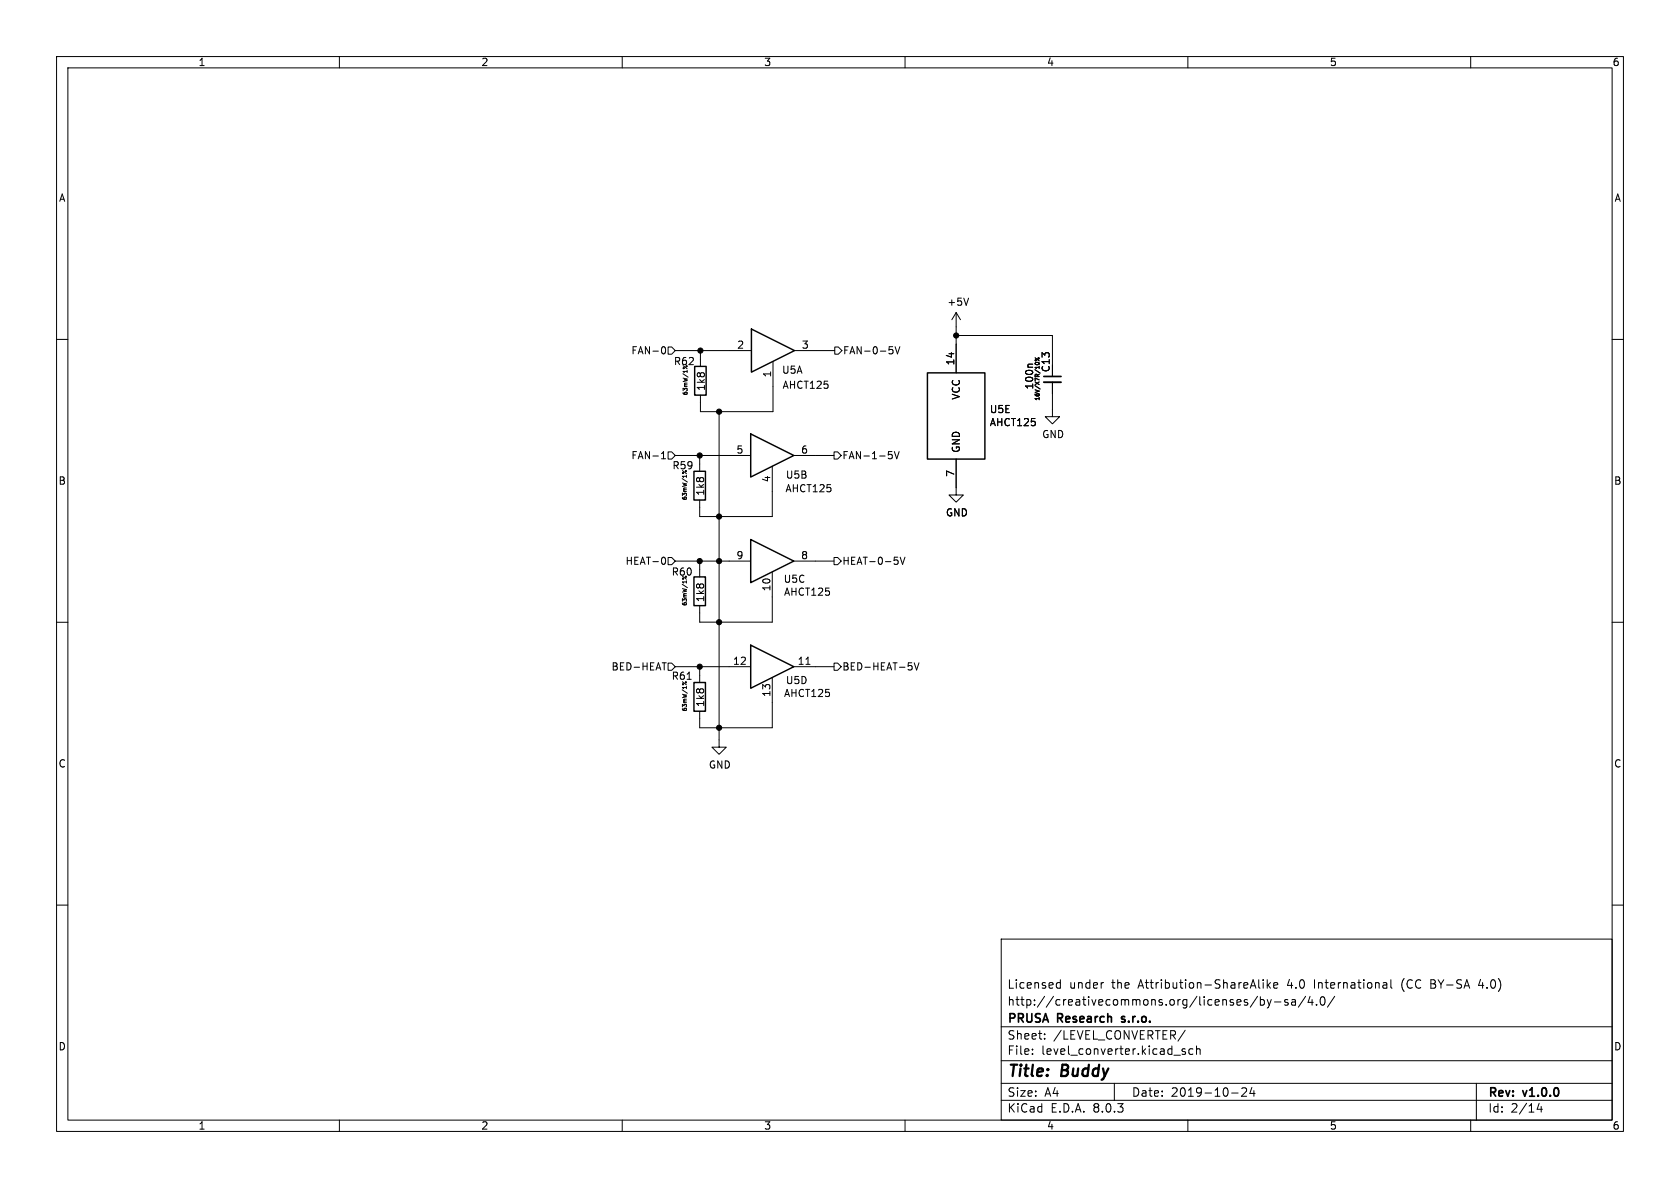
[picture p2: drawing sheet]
<svg xmlns="http://www.w3.org/2000/svg" width="297mm" height="210mm" viewBox="0 0 297 210" stroke-linecap="round" stroke-linejoin="round" font-family="sans-serif">
<defs><g id="words">
<g font-size="2.8">
<text x="178" y="190.9">Title:</text>
<text x="187.7" y="190.9">Buddy</text>
</g>
<g font-size="2.1">
<text x="178" y="178">http://creativecommons.org/licenses/by-sa/4.0/</text>
<text x="178" y="175">Licensed</text>
<text x="189" y="175">under</text>
<text x="196.6" y="175">the</text>
<text x="201.4" y="175">Attribution-ShareAlike</text>
<text x="227.8" y="175">4.0</text>
<text x="232.7" y="175">International</text>
<text x="248.3" y="175">(CC</text>
<text x="253.6" y="175">BY-SA</text>
<text x="262.3" y="175">4.0)</text>
<text x="178" y="184">Sheet:</text>
<text x="178" y="181.2">PRUSA</text>
<text x="186.2" y="184">/LEVEL_CONVERTER/</text>
<text x="187" y="181.2">Research</text>
<text x="199" y="181.2">s.r.o.</text>
<text x="178" y="186.7">File:</text>
<text x="184.1" y="186.7">level_converter.kicad_sch</text>
<text x="178" y="196.9">KiCad</text>
<text x="178" y="194.1">Size:</text>
<text x="184.7" y="194.1">A4</text>
<text x="185.7" y="196.9">E.D.A.</text>
<text x="193.3" y="196.9">8.0.3</text>
<text x="200" y="194.1">Date:</text>
<text x="207" y="194.1">2019-10-24</text>
<text x="263" y="194.3">Rev:</text>
<text x="263" y="196.9">Id:</text>
<text x="267.1" y="196.9">2/14</text>
<text x="269.4" y="194.3">v1.0.0</text>
</g>
<g font-size="1.8">
<text x="35" y="11.9">1</text>
<text x="85" y="11.9">2</text>
<text x="135" y="11.9">3</text>
<text x="185" y="11.9">4</text>
<text x="235" y="11.9">5</text>
<text x="285" y="11.9">6</text>
<text x="10.3" y="35.9">A</text>
<text x="285.3" y="35.9">A</text>
<text x="167.4" y="54.3">+5V</text>
<text x="111.5" y="62.8">FAN-0</text>
<text x="119" y="64.7">R62</text>
<text x="130.2" y="61.7">2</text>
<text x="141.7" y="61.7">3</text>
<text x="148.9" y="62.8">FAN-0-5V</text>
<text x="168.8" y="64.7" transform="rotate(-90 168.8 64.7)">14</text>
<text x="185.8" y="65.9" transform="rotate(-90 185.8 65.9)">C13</text>
<text x="124.8" y="69.2" transform="rotate(-90 124.8 69.2)">1k8</text>
<text x="136.4" y="66.8" transform="rotate(-90 136.4 66.8)">1</text>
<text x="138.2" y="66.3">U5A</text>
<text x="138.2" y="68.9">AHCT125</text>
<text x="169.9" y="70.8" transform="rotate(-90 169.9 70.8)">VCC</text>
<text x="182.9" y="69" transform="rotate(-90 182.9 69)">100n</text>
<text x="174.9" y="73.2">U5E</text>
<text x="174.9" y="75.5">AHCT125</text>
<text x="184.1" y="77.6">GND</text>
<text x="111.5" y="81.4">FAN-1</text>
<text x="118.8" y="83.2">R59</text>
<text x="130.1" y="80.3">5</text>
<text x="141.5" y="80.3">6</text>
<text x="148.8" y="81.4">FAN-1-5V</text>
<text x="169.9" y="80.1" transform="rotate(-90 169.9 80.1)">GND</text>
<text x="10.3" y="85.9">B</text>
<text x="124.7" y="87.7" transform="rotate(-90 124.7 87.7)">1k8</text>
<text x="136.3" y="85.4" transform="rotate(-90 136.3 85.4)">4</text>
<text x="138.8" y="87.2">AHCT125</text>
<text x="138.8" y="84.8">U5B</text>
<text x="168.8" y="84.4" transform="rotate(-90 168.8 84.4)">7</text>
<text x="285.3" y="85.9">B</text>
<text x="167.1" y="91.5">GND</text>
<text x="110.5" y="100.1">HEAT-0</text>
<text x="118.7" y="102">R60</text>
<text x="130.1" y="98.9">9</text>
<text x="141.5" y="98.9">8</text>
<text x="148.8" y="100.1">HEAT-0-5V</text>
<text x="124.7" y="106.5" transform="rotate(-90 124.7 106.5)">1k8</text>
<text x="136.3" y="104.6" transform="rotate(-90 136.3 104.6)">10</text>
<text x="138.5" y="103.2">U5C</text>
<text x="138.5" y="105.5">AHCT125</text>
<text x="108" y="118.7">BED-HEAT</text>
<text x="129.5" y="117.6">12</text>
<text x="140.9" y="117.6">11</text>
<text x="148.8" y="118.7">BED-HEAT-5V</text>
<text x="118.7" y="120.4">R61</text>
<text x="124.7" y="125.1" transform="rotate(-90 124.7 125.1)">1k8</text>
<text x="136.3" y="123.3" transform="rotate(-90 136.3 123.3)">13</text>
<text x="138.5" y="123.4">AHCT125</text>
<text x="138.8" y="121.1">U5D</text>
<text x="10.3" y="135.9">C</text>
<text x="125.2" y="136.1">GND</text>
<text x="285.3" y="135.9">C</text>
<text x="10.3" y="185.9">D</text>
<text x="285.3" y="185.9">D</text>
<text x="35" y="199.9">1</text>
<text x="85" y="199.9">2</text>
<text x="135" y="199.9">3</text>
<text x="185" y="199.9">4</text>
<text x="235" y="199.9">5</text>
<text x="285" y="199.9">6</text>
</g>
<g font-size="1">
<text x="121.7" y="70" transform="rotate(-90 121.7 70)">63mW/1%</text>
<text x="184" y="71" transform="rotate(-90 184 71)">16V/X7R/10%</text>
<text x="121.6" y="88.6" transform="rotate(-90 121.6 88.6)">63mW/1%</text>
<text x="121.6" y="107.2" transform="rotate(-90 121.6 107.2)">63mW/1%</text>
<text x="121.6" y="125.9" transform="rotate(-90 121.6 125.9)">63mW/1%</text>
</g>
</g></defs>
<g fill="none" stroke="#000" stroke-width=".18">
<path d="M10 10h277v190h-277zM12 12h273v186h-273zM60 10v2M110 10v2M160 10v2M210 10v2M260 10v2M10 60h2M169 55.2v10.7M169 59.3h17.1v7.2M169 55.2l-.7 1.3M169 55.2l.8 1.3"/>
<path d="M171.2 52.7l-.4 1.3M285 60h2M117.1 61.3h.1a.68 .68 0 0 1 .5 .6 .68 .68 0 0 1-.5 .7l-.1-.1M118.1 79.9h.6l.7 .6-.7 .7h-.6zM118.1 61.3h.6l.7 .7-.7 .6h-.6zM119.4 62h13.4M123.8 62v2.8M127.1 72.8v59.3h1.3l-1.3 1.3-1.2-1.3h1.2M136.7 63.9v8.9h-12.9v-2.9M140.5 62h7.1M147.4 79.9h.7l.6 .6-.6 .7h-.7zM147.6 61.3h.6l.6 .7-.6 .6h-.6z"/>
<path d="M157.1 79.8h.6M157.2 61.3h.6M157.3 61.8h.3l.3 .2-.1 .4-.5 .2M158.1 79.8l.4 1.3 .5-1.3M158.2 61.3l.5 1.3 .4-1.3M182.6 64.4h-.7l-.2 .2M183 63.3l.7 .5M183.1 64.4l-.1-.1a.33 .33 0 0 1 .4-.3 .33 .33 0 0 1 .2 .4M186.1 67.6v6.1h1.2l-1.2 1.2-1.3-1.2h1.3M116.9 81.1h.8M116.9 80.2l.4-.4v1.3M117.2 98.5a.68 .68 0 0 1 .5 .6 .68 .68 0 0 1-.5 .7"/>
<path d="M118.1 98.6h.6l.7 .6-.7 .6h-.6zM119.4 99.2h13.3M119.4 80.5h13.3M123.7 80.5v2.8M123.7 99.2v2.8M136.5 82.4v8.9h-12.8v-2.9M140.3 99.2h7.1M140.3 80.5h7.1M147.4 98.6h.7l.6 .6-.6 .6h-.7zM157.2 80.3h.3l.2 .3v.4l-.5 .1M158.1 98.5h.6M158.2 99h.3l.3 .2-.1 .5-.5 .1"/>
<path d="M159.1 98.5l.5 1.3 .4-1.3M169 81.2v6.3h1.3l-1.3 1.3-1.2-1.3h1.2M10 110h2M117.1 117.2h.7M118.1 117.2h.6l.7 .7-.7 .6h-.6zM119.4 117.9h13.3M123.7 117.9v2.8M136.5 101.1v8.9h-12.8v-2.9M136.5 119.8v8.9h-12.8v-3M140.3 117.9h7.1M142.5 117.4h.7M147.4 117.2h.7l.6 .7-.6 .6h-.7z"/>
<path d="M160.6 117.2h.6M161 117.6l.3 .3v.3l-.3 .2M161.6 117.2l.4 1.2 .5-1.2M285 110h2M120.6 120.5l.8 .6M120.6 121h.1M120.8 121h.1M121.5 120.1h.7M10 160h2M285 160h2M177 166h108v32h-108zM186.9 174.6h.6"/>
<path d="M186.9 173.8h.6M187.5 173.2v1.5M195 173.7h.1M222.3 176.1l-1.3 2M222.5 173.2v1.3l.2 .2M222.8 176.2v1.5M222.8 176.8l.4-.1 .3 .3v.4l-.1 .2h-.6M223.3 173.2v.1M223.3 173.7v1M224 176.7l.4 1M224 173.2v1.5M224.2 174.1l.4 .6"/>
<path d="M224.4 177.7l-.2 .4-.2 .1M224.6 173.7l-.6 .6M224.7 176.7l-.3 1M225.2 174.2l.7-.1-.1-.3-.4-.1-.2 .2v.7h.6M225.3 177.1h1.2M227.7 176.8l-.4-.1-.2 .2 .1 .2 .5 .2v.3h-.6M228.4 176.8h.6v.9M229 177.1h-.5a.29 .29 0 0 0-.2 .3 .29 .29 0 0 0 .2 .3l.5-.1M230.8 176.1l-1.3 2M231.6 176.1l-.4 1.1h1M232 176.7v1M232.7 177.6v.1"/>
<path d="M233.5 176.3l.2-.1a.81 .81 0 0 1 .6 .6 .81 .81 0 0 1-.3 .8l-.1 .1a.81 .81 0 0 1-.4-1.4zM236 176.1l-1.3 2M244.7 173.7h.3l.2 .2v.8M245.2 174.6l-.5 .1M245.2 174.1h-.5M245.9 173.2v1.3l.2 .2M253 173.9h.5M253.5 173.2h-.5v1.5h.5M261.7 173.1l-.3 1.1h.9M60 198v2M110 198v2M160 198v2"/>
<path d="M177 194.5h108M177 191.5h108M177 187.5h108M177 181.5h108M182.5 186.3v.1M182.5 185.5v.1M184.7 183.6v.1M184.7 182.8v.1M197 191.5v3M209.5 182.1l-1.3 2M209.5 185.5l-.3-.1-.2 .2v.2l.5 .2v.3h-.5M210 198v2"/>
<path d="M210.9 185.5l-.4-.1-.3 .3v.4l.1 .2h.6M211.5 185.5l.2-.1 .4 .1 .1 .9M211.5 184.9v1.5M217.7 193.2h1.2M219.5 192.4l.6-.1 .2 .1 .1 .3-.9 1.1h.9M221.3 192.2l-.3 1.1h.9M221.7 192.8v1M260 198v2M261 191.5v6.5M272.1 195l-.4 1.1h1M272.5 195.6v1"/>
<circle cx="183.1" cy="63.7" r=".1"/>
<circle cx="183.6" cy="63.4" r=".1"/>
</g>
<path d="M184.5 66.5h3.1M198.3 179.8v.3M198.3 180.6l.1 .1" fill="none" stroke="#000" stroke-width=".3"/>
<path d="M132.8 58.2l7.7 3.8-7.7 3.8zM122.8 64.8h2v5.1h-2zM132.7 76.7l7.6 3.8-7.6 3.8zM164 65.9h10.1v15.3h-10.1zM122.7 83.3h2v5.1h-2zM132.7 95.4l7.6 3.8-7.6 3.8zM122.7 102h2v5.1h-2zM132.7 114l7.6 3.9-7.6 3.8zM122.7 120.7h2v5h-2z" fill="none" stroke="#000" stroke-width=".25"/>
<path d="M184.5 67.6h3.1" fill="none" stroke="#000" stroke-width=".33"/>
<g fill="#000" stroke="#000" stroke-width=".18">
<circle cx="169" cy="59.3" r=".46"/>
<circle cx="123.8" cy="62" r=".46"/>
<circle cx="127.1" cy="72.8" r=".46"/>
<circle cx="123.7" cy="99.2" r=".46"/>
<circle cx="123.7" cy="80.5" r=".46"/>
<circle cx="127.1" cy="99.2" r=".46"/>
<circle cx="127.1" cy="91.3" r=".46"/>
<circle cx="123.7" cy="117.9" r=".46"/>
<circle cx="127.1" cy="110" r=".46"/>
<circle cx="127.1" cy="128.7" r=".46"/>
</g>
<use href="#words"/>
</svg>
